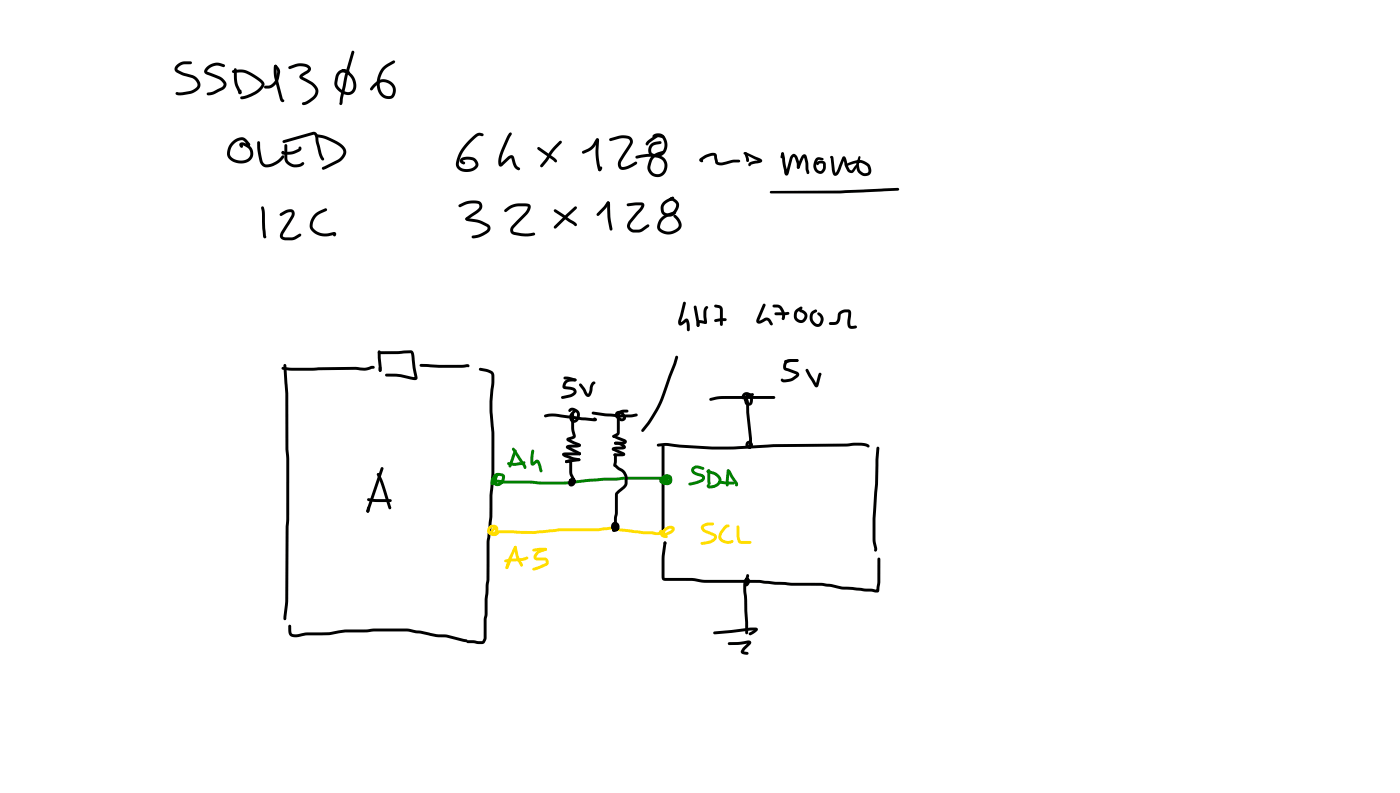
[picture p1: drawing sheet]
<svg xmlns="http://www.w3.org/2000/svg" width="337mm" height="190mm" viewBox="0 0 337 190" stroke-linecap="round" stroke-linejoin="round" font-family="sans-serif">
<g fill="#000">
<path d="M42.5 15.6l.7-.5 .9-.3 1.7-.1 .4 .4-.4 .3h-1.5a1.52 1.52 0 0 0-1.6 1.3l1.4 .8 2.3 .6a2.25 2.25 0 0 1 1.5 3.2l-.6 .5-1.3 .7-3.1 .4a.41 .41 0 0 1-.7-.3 .41 .41 0 0 1 .5-.4h1.1l1.8-.3 1.5-.8a1.19 1.19 0 0 0-.3-2l-.6-.4-2.3-.6-1.4-.7a1.07 1.07 0 0 1 0-1.8zM49.7 16a3.6 3.6 0 0 1 3.3-.8l.9 .3 .2 .3-.3 .3-1-.3a2.77 2.77 0 0 0-3 1.4h.1a8.2 8.2 0 0 1 3.9 1.9 1.45 1.45 0 0 1 .6 1.4 1.45 1.45 0 0 1-1 1.2l-2.3 1.1-1.1 .1-.3-.3a.78 .78 0 0 1 .9-.4l2.8-1.4a.64 .64 0 0 0 .1-1l-.3-.4a8.4 8.4 0 0 0-3.6-1.5 .92 .92 0 0 1-.5-.8 .92 .92 0 0 1 .5-.9zM55.8 17l1.7-.3a5.9 5.9 0 0 1 4.2 1.6l.9 .6a1.46 1.46 0 0 1 1 1.2 1.46 1.46 0 0 1-.7 1.4 8.6 8.6 0 0 1-4.8 2.3l-.4-.3 .4-.4a7.7 7.7 0 0 0 4-1.8l.8-1.1a9.5 9.5 0 0 0-5-2.8l-1.8 .1-.3-.1zM56.3 16.5l.3-.1 .3 .3 .2 3.2 .9 2.4-.3 .3-.3-.1-.1-.4a6.5 6.5 0 0 1-1.1-3.3zM66 15.6h.5l.1 .3-.2 .3 .1-.1 .1 2.3 1.4 5.5 .4 .3a.59 .59 0 0 1-.8 .3 .59 .59 0 0 1-.3-.7l-1.4-5.7a3.5 3.5 0 0 1 .1-2.5zM69.4 16.1l1.6-.7a3.1 3.1 0 0 1 3.7 .8l.1 .5-.3 .5-1.8 1.3-.1-.1 2.5 1.3a2.35 2.35 0 0 1 1 3.5 6.7 6.7 0 0 1-2.7 2 .47 .47 0 0 1-.6 0 .47 .47 0 0 1-.1-.5l1-.4 1.6-1.2a1.42 1.42 0 0 0 .1-2.2l-.7-.6-2.7-1.6v-.4l.3-.4 1.5-1a.4 .4 0 0 0 .2-.5 .4 .4 0 0 0-.4-.3l-1.8-.2-2.2 .7-.2-.1zM81.3 17.2l.6-.4 .6-.1 1.2 .1 .3 .4-.3 .3-1.1-.1a1.27 1.27 0 0 0-1.2 1l-.2 1a1.96 1.96 0 0 0 1.5 2.5 1.44 1.44 0 0 0 1.6 0 1.44 1.44 0 0 0 .6-1.5 3.7 3.7 0 0 0-1.8-2.9l-1-.3a.57 .57 0 0 1 .3-.6 .57 .57 0 0 1 .7 .1l.3 .1a4.4 4.4 0 0 1 2.2 4 2.13 2.13 0 0 1-1.2 1.9 2.13 2.13 0 0 1-2.3-.3 2.57 2.57 0 0 1-1.6-3.1l.3-1.3zM84.6 12.2l.5 .1 .1 .3-1.6 5.5-1.2 6.5a.41 .41 0 0 1-.3 .6 .41 .41 0 0 1-.5-.5l1.3-6.8zM92.1 16.1l2.4-1.6 .4 .1 .1 .3-.2 .3-1.4 .8a4.6 4.6 0 0 0-1.1 6.7 1.21 1.21 0 0 0 2.1-.4 2.14 2.14 0 0 0-1-2.3 2.14 2.14 0 0 0-2.5 .2l-1.3 1.4-.3 .1-.4-.3a3.6 3.6 0 0 1 3.5-2.4 2.62 2.62 0 0 1 2.6 1.7 2.62 2.62 0 0 1-.8 3 2.88 2.88 0 0 1-3.6-3.1 6 6 0 0 1 1.5-4.5zM57.5 21.6l.2-.1a.6 .6 0 0 1 .4 .6 .6 .6 0 0 1-.4 .5l-.4-.3zM57.4 22h.5v.5h-.5zM55.7 34.1a2.49 2.49 0 0 1 3.4-.7l1 1.1v.5l-.5-.1-1-1.1a2.64 2.64 0 0 0-3.2 2.5 1.65 1.65 0 0 0 1.5 2.1 2.37 2.37 0 0 0 3.2-1 1.72 1.72 0 0 0-.6-1.9l-1.4-.6 .1-.2 .2 .5-.1 .2a.67 .67 0 0 1-.7-.8 .67 .67 0 0 1 1.1-.3l1.2 .6a2.44 2.44 0 0 1 .8 3 2.44 2.44 0 0 1-2.7 1.4 3 3 0 0 1-3.4-2.2v-.4a4 4 0 0 1 1.1-2.6z"/>
<path d="M61.9 34l.3-.1 .3 .3 .1 2 .6 2.6a1.29 1.29 0 0 0 1.9 .5 5 5 0 0 0 2.6-1.9l.3-.1 .4 .3a5.2 5.2 0 0 1-4.5 2.6 1.83 1.83 0 0 1-1.5-1.5l-.1-.5a10.2 10.2 0 0 1-.4-4.2zM66 15.6a1.1 1.1 0 0 1 1.2 1 4.2 4.2 0 0 1-1.9 4.5l-.8 .2-.9-.1v-.5l.9-.1a2.48 2.48 0 0 0 1.9-2.2l.2-1.3-.7-1zM68 33.8l7.2-2.1h.6l.6 1 .2 1.4 .7 2.6 .6 1.5-.1 .3a.99 .99 0 0 1-1-1.1l-.9-3.2-.1-1.3-.3-.5-7.2 2-.3-.1zM67.8 36.5h.6a4.8 4.8 0 0 0 3.4-.8l.1-.4a.53 .53 0 0 1 .6 .4 .53 .53 0 0 1-.4 .6l-.1 .1a5.6 5.6 0 0 1-4.2 .6l-.1-.3zM68.5 34.7l.2-.1 .4 .4v3a1.69 1.69 0 0 0 1.7 1.5l1.2-.1 .8-.5 .3 .1a.94 .94 0 0 1-.8 1 2.91 2.91 0 0 1-3.9-1.6zM75.9 32.4l.3-.1a12.8 12.8 0 0 1 6.4 2.8 2.08 2.08 0 0 1-.3 3.2l-.8 .7-3.2 1.6-.5 .2-.3-.1-.1-.3 .2-.3 3.6-1.8a2.04 2.04 0 0 0 1.3-2l-.6-.9-1.3-.9a12.6 12.6 0 0 0-4.7-1.7zM112.6 33.8a5.3 5.3 0 0 1 2.4-1.9l1 .1 .3 .4-.4 .3-.7-.1a9.8 9.8 0 0 0-4.9 7.1 2.44 2.44 0 0 0 4-.2l-.5-.9a3.4 3.4 0 0 0-2.3-.1l-.2 .2a.55 .55 0 0 1 .4 .7l-.3 .1a.86 .86 0 0 1-.9-.9 .86 .86 0 0 1 .9-.8 2.78 2.78 0 0 1 3.1 .6 1.57 1.57 0 0 1 .4 1.6 1.57 1.57 0 0 1-1.2 1.1 3 3 0 0 1-4-1 6.8 6.8 0 0 1 2.4-5.8zM122.4 32l.3-.2 .4 .3-2.1 4.6-.5 1.5 .1 1.3-.3-.2 1.8-1.7a.83 .83 0 0 1 .8-.4 .83 .83 0 0 1 .7 .6l.6 1.9 .8 .7a.48 .48 0 0 1-.4 .5 .48 .48 0 0 1-.5-.3l-.7-.9-.5-1.8-1.8 1.6a.67 .67 0 0 1-.9 .5 .67 .67 0 0 1-.4-.8l.1-1.4 .4-1.4zM129.2 35.4h.5l3.6 2.5a.86 .86 0 0 1 .5 1l-.2 .1-.3-.1-4-3-.2-.2zM134.5 33.9h.5v.5l-1.9 1.9-1.3 2.2-1.4 1.6h-.5v-.5l1.3-1.5 1.1-1.8zM139.9 36.4l2-1.1 1.4-1.9 .3-.2 .3 .1v.5l-1.5 2.1-2.1 1-.3-.1zM143.4 33.3h.4l.2 .3-.1 3.6 .2 2.1 .4 1.5-.3 .3-.3-.1a13.1 13.1 0 0 1-.7-4.8z"/>
<path d="M146.5 33.3l2.2-.7a2.85 2.85 0 0 1 3.2 .7l.2 .6-.1 .6-2.6 4.2-.2 .8a.5 .5 0 0 0 .7 .6l1-.3 1.8-.9h.4l.1 .3a5.1 5.1 0 0 1-3.7 1.6 1.57 1.57 0 0 1-.7-2.4l2.6-4.2a.71 .71 0 0 0-.6-.9l-1.6-.1-2.4 .7-.3-.1zM156.9 32.5a2.13 2.13 0 0 1 2.3-.3 2.13 2.13 0 0 1 1.2 2 2.68 2.68 0 0 1-1.1 3.1 2.68 2.68 0 0 1-3.2-.3 2.05 2.05 0 0 1 1.6-3l1-.1 .3 .4-.3 .3-1.2 .2a1.2 1.2 0 0 0-1 1.6 1.2 1.2 0 0 0 1.8 .6 2.37 2.37 0 0 0 1.4-2.1 2.37 2.37 0 0 0-1.1-2.1h-.8l-.6 .3-.4-.4zM155.6 33.9l2.4-1.6 1.5 .2 .2 .3-.3 .4-1.4-.2-1.8 1.2-.7 .8-.3-.4zM152.8 37.5a8 8 0 0 1 6.3 .1 2.59 2.59 0 0 1 1.1 3.6 2.59 2.59 0 0 1-3.7 .8 2.48 2.48 0 0 1-.6-3.1l.5-1.1 .8-.7 2.1-.8h.3l.1 .5-1.3 .5a2.92 2.92 0 0 0-1.8 3.8 1.72 1.72 0 0 0 2.1 .6 1.72 1.72 0 0 0 1-1.9 2.13 2.13 0 0 0-2.2-2.1h-2l-2.4 .4-.3-.1zM62.9 49.7l.4-.1a6.9 6.9 0 0 1 .4 3.7l.2 3.4-.1-.1 .2 .3-.3 .4-.3-.2-.2-.4zM67.4 51.2l1-.6a1.59 1.59 0 0 1 2.4 .3l-.1 1.1-2.7 4.5a.38 .38 0 0 0 .1 .4 .38 .38 0 0 0 .4 .1h1.9l1.7-.9 .4 .4-.2 .3-1.6 .8-2.1 .1a1.19 1.19 0 0 1-1.2-.6 1.19 1.19 0 0 1 .1-1.3l2.6-4.1a.42 .42 0 0 0-.2-.7l-.9 .1-1.5 .8-.3-.4zM75.7 51.4l1.2-.8 1.3-.6 .3 .1 .1 .3-.2 .3-1.2 .6a2.75 2.75 0 0 0-1.8 3.7l.9 .6 1 .4 1.2 .1 1.7-.4a.5 .5 0 0 1 .6 .5 .5 .5 0 0 1-.6 .5l-.1-.5 .2 .2-1.3 .3a3.7 3.7 0 0 1-4.6-2.3l.4-1.6zM110.3 49.3l1.2-.7a4.5 4.5 0 0 1 4.1 0 1.74 1.74 0 0 1-.9 2.7l-2.3 1.6h-.4l-.1-.3 .1-.4 2.5-1.7a1 1 0 0 0 .6-1.4 3.8 3.8 0 0 0-3.3 .1l-1.3 .6-.2-.1zM112 52.4l.2-.1 .7 .2a8.8 8.8 0 0 1 4.4 1.4 1.18 1.18 0 0 1 .1 1.9 5 5 0 0 1-3.9 1.4v-.5a6.4 6.4 0 0 0 3.6-1.6l.1-.3-.2-.3a8.2 8.2 0 0 0-4.2-1.3 .67 .67 0 0 1-.7-.2 .67 .67 0 0 1-.1-.6zM121.3 50.3l.8-.6a6.6 6.6 0 0 1 5.3-.6 1.94 1.94 0 0 1-.7 2.4l-3.2 3.3-.2 .6 .4 .3a9 9 0 0 0 4.5 .2l.4 .1v.4l-1 .3a10.9 10.9 0 0 1-4.3-.4 1.27 1.27 0 0 1-.3-2l3.4-3.4 .5-1.2-2.1-.1-1 .1-1 .4-1.3 .9-.3-.4zM133.2 54.3l4.9-4.6h.5v.5l-4.9 4.6h-.5zM133.2 50.4l.4-.1 4.4 2.9a.9 .9 0 0 1 .6 1l-.2 .1-.3-.1-4.8-3.3-.2-.3z"/>
<path d="M145.8 48.6l.4-.2 .3 .3-.6 1.1-1.9 2h-.5v-.5l1.6-1.6zM144.2 40l.5 .1 .1 .2-.2 .6-.4 .2-.4-.3zM146 48.5h.5l.1 .3 .1 3.3 .5 3-.3 .3-.4-.3-.4-2.6zM150.7 49l1.9-.4h1.5a.76 .76 0 0 1 .8 .5 .76 .76 0 0 1-.2 .9l-3.1 3.6a.95 .95 0 0 0 .7 1.6l1.6-.1 1.9-1.2 .3 .3-.1 .3-1.9 1.2-1.8 .2a1.67 1.67 0 0 1-1.2-2.7l3.2-3.9-3.3 .3-.3-.1zM159.4 48.5l2.2-1.2h.4l.1 .3-.2 .3-1.3 .6a1.67 1.67 0 0 0-1 2.3 1.6 1.6 0 0 0 1.6 .5l.5-.3 .6-.9a1.2 1.2 0 0 0 .1-1.3 1.2 1.2 0 0 0-1.1-.6l-.3-.2a.51 .51 0 0 1 .3-.5 .51 .51 0 0 1 .6 .1 1.82 1.82 0 0 1 1 2.8l-.6 1a2.02 2.02 0 0 1-3 .1 2.02 2.02 0 0 1 .1-3zM158.8 52.4l1.4-1 1.9-.7 .3 .1 .1 .3-.2 .3-1.4 .5a2.48 2.48 0 0 0-2.1 3 2.93 2.93 0 0 0 4.3-.4v-.1a2.09 2.09 0 0 0-1.1-2.2v-.6a1.31 1.31 0 0 1 1.3 1 1.97 1.97 0 0 1-.8 3.3 3.1 3.1 0 0 1-4.5-1.2l.2-1.4zM67.8 88.2l7.3 .2 10.4-.3 2.1 .3 2.1-.5 .4 .3-.4 .4-2.1 .5-2.1-.3-15.3 .3-2.2-.3-.3-.3zM68.2 87.5l.3-.1 .3 .4 .5 6.7v13.4l.2 2.5-.2 34-.5 4.3-.3 .3-.4-.3 .5-4.3 .2-34-.2-2.5v-13.4zM91.1 88.1l.3-.1 .3 .4v.6l-.3 .3-.4-.3zM90.9 84.5l7.8-.4a1.23 1.23 0 0 1 .9 1.6l.3 2.6 .5 2.3a.78 .78 0 0 1-.5 .7 .78 .78 0 0 1-.8-.1h-.4a18.6 18.6 0 0 0-6-.8v-.5l.2-.1a18.8 18.8 0 0 1 6.6 .8h.3l-.1 .2-.9-6-7.7 .3-.2-.1zM90.9 84.3l.2-.2 .4 .4 .2 4a.62 .62 0 0 1-.3 .8 1.19 1.19 0 0 1-.4-1.3l-.2-2zM101 87.5l10.1 .1 1.2-.1 .4 .1 .2 .3-.4 .3-1.2 .1-5.8 .1-4.3-.3-.4-.3z"/>
<path d="M115.2 88.5l.3-.1 1.4 .2a1.81 1.81 0 0 1 1.9 2l-.4 5.8v2.5l.4 5.3v9.5l-.4 5.3v5.1l-.7 6v9.2l-.5 4.6-.2 9.4-.7 1.3-1.3 .1-2.6-.2-.3-.4 .3-.3 3.5 .2 .4-.7 .2-9.4 .5-4.6v-9.2l.7-6v-5.2l.4-5.2v-9.8l-.4-5v-2.2l.4-6.5-.1-.4-.5-.2-2.3-.7zM170.6 95.7a11.6 11.6 0 0 1 5.2-.6h10.2l.4 .4-.4 .3h-12.5l-2.7 .5-.2-.1zM179.1 95.4h.5l.1 .3-.2 .4a.4 .4 0 0 1-.6 .1 .4 .4 0 0 1 0-.6zM178.6 94.5a1.6 1.6 0 0 1 2 .2 1.6 1.6 0 0 1 .4 1.8 1.06 1.06 0 0 1-1.3 .9 1.06 1.06 0 0 1-.8-1.3 1.27 1.27 0 0 1 1.1-1.5l.9-.2 .3 .4-.2 .3-1.2 .3a1.01 1.01 0 0 0-.1 1.3h.5a1.42 1.42 0 0 0-.3-1.6l-.4-.2-.3 .1-.3 .8a.54 .54 0 0 1-.6-.2 .54 .54 0 0 1 .1-.6zM188.6 86.6l2-.3h1l.4 .3-.4 .4-2.8 .2-.2-.1zM188.8 86.7l.5-.3 .7-.1h1.6l.4 .3-.4 .4-2.1 .1a1.09 1.09 0 0 0-.5 1.3l2.7 .9 .4 .4v.4l-.4 .6-1.3 .8-1.5 .3h-.8a.46 .46 0 0 1-.3-.4 .46 .46 0 0 1 .2-.5l.5 .3 1.5-.3 1.4-.9-2.1-.8a1.18 1.18 0 0 1-1-.7 1.18 1.18 0 0 1 .1-1.3zM193.7 88.7l.3-.1 .3 .2 2.1 3.6-.3 .1 .7-2.8 .3-.2 .3 .1 .1 .3-.7 2.4a.56 .56 0 0 1-.3 .7 .56 .56 0 0 1-.7-.3l-2.1-3.6zM88.3 119.8l5.5 .1 .4 .4-.4 .3a17.4 17.4 0 0 1-5.5-.3zM90.7 113.7h.4a20.6 20.6 0 0 1 2.2 5.7l.8 2.6-.4 .4-.3-.3a49.3 49.3 0 0 0-2.8-8zM91.6 112.3h.5l.1 .4-3.4 10.2-.4 .2-.3-.3 .3-1.1zM158 106.7l.2-.1a12.9 12.9 0 0 1 5.2 .2l7.8 .5h5l9.7-.6 17.6-.1 1.4-.2a9 9 0 0 1 3.6 .2 .47 .47 0 0 1 .4 .4 .47 .47 0 0 1-.2 .5l-1.1-.4h-2l-2.1 .2-17.6 .1-9.7 .6h-5l-7.8-.5-3.1-.4-2.1 .2-.2-.1zM159.1 106.9h.5l.1 .3 .1 21.5-.4 .3-.4-.4z"/>
<path d="M179.1 95.4l.3-.1a1.87 1.87 0 0 1 .7 1.6v2.2l.7 6.2v1.4a.85 .85 0 0 1-1.2 .9 .85 .85 0 0 1-.1-1.5 .97 .97 0 0 1 1.4 .4 .97 .97 0 0 1-.6 1.3l-.3-.1-.1-.2 .3-.7-.2-.2-.1 .4 .2-.2v-1.4l-.7-6.3v-2.2l-.3-1 .1 .1-.2-.3zM180.2 106.4a.52 .52 0 0 1 .7 .2 .52 .52 0 0 1-.2 .7l-.5-.4h.5l-.2 .8-.3 .1a.96 .96 0 0 1 0-1.4zM210.8 107.4h.5l.1 .2-.2 2.8-.1 5.9-.6 8.3v5.2l.4 2.1a.38 .38 0 0 1-.3 .5 .38 .38 0 0 1-.5-.4l-.3-2.2v-5.2l.6-8.3 .1-6zM88.4 121.7l.4 .1 .1 .2-.1 .8-.4 .3-.3-.3zM159.3 127.8h.5l.1 .3-.2 .7-.3 .2-.3-.3zM159.7 130.1l.4 .1 .1 .2-.4 3.4v5.1l6.5-.1 3.1 .5h13.2l7.7 .7h7.2l2.4 .3a13.4 13.4 0 0 0 5.1 .7l5.9 .6-.2 .2 .2-1.9v-5.6l.4-.4 .3 .4v5.6l-.3 2.2a1.93 1.93 0 0 1-1.8 0l-4.5-.4a14.7 14.7 0 0 1-5.4-.7l-2.1-.3h-7.3l-7.6-.7h-13.2l-3.1-.5h-6.7l-.4-.3-.1-.4-.1-4.6zM179.5 138l.2-.1 .4 .4-.5 1.9h-.3l.3-.7-.2 .7v1.3l.4 10.5-.3 .4-.4-.4-.4-11.9a.91 .91 0 0 1 .4-1.1 .91 .91 0 0 1 1.1 .1 1.2 1.2 0 0 1-1 1.7l-.2-.3-.1-.6zM69.4 150.2l.2-.1 .4 .3v1.3a.72 .72 0 0 0 1 .7l.7-.1a15 15 0 0 1 5.5-.4l2.4-.1a40 40 0 0 1 9-.6l1.2-.2h8.1l3.7 .6a24 24 0 0 0 6 .9l4.5 1.1 .3 .3-.1 .3h-.6l-4.3-1a17.9 17.9 0 0 1-6-.9l-3.7-.6h-7.9l-1.7 .2h-2.8a17.5 17.5 0 0 0-5.5 .6l-3.6 .1a15.1 15.1 0 0 0-5.2 .5 1.43 1.43 0 0 1-1.7-1.6zM171.5 151.8l8.8-1a2.04 2.04 0 0 1 1.8 .2v.4l-.3 .1-.3-.1 .1 .1-9.8 .9-.3-.1zM175 154.4l4.9-.5a.57 .57 0 0 1 .7 .3 .57 .57 0 0 1-.3 .7l-1.2 1.2-.3 .5-.1-.2 1.2 .3v.5l-.3 .1a1.21 1.21 0 0 1-1.5-.7l.5-1 1.3-1.3 .1 .3-2.7 .3-2 .1-.3-.1zM180 152.1l1.8-1.3a.49 .49 0 0 1 .3 .5 .49 .49 0 0 1-.3 .5l-1.4 .8-.3-.1z"/>
<circle cx="68" cy="36.6" r=".38"/>
<circle cx="146.2" cy="48.8" r=".36"/>
<circle cx="180.2" cy="107.5" r=".35"/>
<circle cx="88.4" cy="122.8" r=".35"/>
<circle cx="159.9" cy="130.4" r=".36"/>
</g>
<g fill="#008000">
<path d="M118.7 114a1.92 1.92 0 0 1 2.7 .3 1.91 1.91 0 0 1-2.4 2.3l-.3-.4v-.8l.4-1.3 .3-.3 .4 .4-.5 1.7 .1 .2h.3a1.49 1.49 0 0 0 1-1.6l-.1-.1a1.31 1.31 0 0 0-1.4 .1 1.31 1.31 0 0 0-.6 1.3v.3l-.2-.2 .4-.5 .7-.2 1.7 .3h6.3l2.6 .2h5.9a103.1 103.1 0 0 1 12.4-1l1.5-.2h10.9l-.1 .4h-.7l-.2 .5 .2 .4h.7l.2-.3v-.6l-.4-.3-.6 .2-.7 .7 .6 .2 .8-.1-.1 .4-1.2-.4-.1-.3a1.07 1.07 0 0 1 1.6 0 .51 .51 0 0 1 .4 .6 .51 .51 0 0 1-.6 .4 1.37 1.37 0 0 1-2.1-1 1.8 1.8 0 0 1 2.8-1 1.34 1.34 0 0 1-.2 2 1.34 1.34 0 0 1-2-.6 1.24 1.24 0 0 1 .7-1.5 1.24 1.24 0 0 1 1.6 .6l-.2 .3-.4 .1h-10.9l-1.5 .2a101.9 101.9 0 0 0-12.4 1l-14.6-.2-2.1-.3a.73 .73 0 0 1-1 .6 .73 .73 0 0 1-.3-1.1z"/>
<path d="M166.4 112.3l.7-.4 .6-.1 1.4 .4 .2 .3-.3 .4-1.6-.4a.45 .45 0 0 0-.5 .5l.4 .4 1.3 .4a1.02 1.02 0 0 1 .9 .9 1.02 1.02 0 0 1-.8 1.1l-2.4 .8-.7-.1v-.5l1.8-.4 1.3-.6v-.4l-.7-.2a1.69 1.69 0 0 1-1.9-1.7z"/>
<path d="M170.1 112.8l.3-.1 .3 .3v3.4a.62 .62 0 0 1-.6-.2 .62 .62 0 0 1-.1-.7z"/>
<path d="M169.9 113l.3-.1 1.3 .4a2.09 2.09 0 0 1 1.8 2.7 2.77 2.77 0 0 1-3.3 1.1 .4 .4 0 0 1 0-.6 .4 .4 0 0 1 .6 .1v.2l-.1-.2a2.3 2.3 0 0 0 2.2-.9 1.29 1.29 0 0 0-1.2-1.7l-1.5-.4-.2-.4z"/>
<path d="M174.8 112.8h.5l.1 .2-.2 2.9a.75 .75 0 0 1-.4 1 .94 .94 0 0 1-.3-1.3z"/>
<path d="M175 113l.3-.1 .3 .2 1.8 3a.41 .41 0 0 1-.1 .7 .41 .41 0 0 1-.6-.4l-1.7-3z"/>
<path d="M172.7 115.6l3.6 .1 .4 .4-.4 .3h-1.8l-1.6-.2-.3-.4z"/>
<path d="M123.7 108.1h.4l.1 .3-1.3 3.7-.3 .2-.3-.1-.1-.3z"/>
<path d="M123.2 107.6l.2-.1 .3 .2 2.8 4.2a.43 .43 0 0 1 0 .5 .43 .43 0 0 1-.5 .2l-2.9-4.5z"/>
<path d="M122 111.1l2.1 .1 1.9-.4a.47 .47 0 0 1 .2 .5 .47 .47 0 0 1-.5 .4l-1.8 .2-1.7-.2-.3-.3z"/>
<path d="M127.8 108.1h.5l.1 .2-.2 3-.2-.1 .7-.7a.92 .92 0 0 1 1.3 1l.4 1.6-.3 .4-.4-.3-.7-2.1h.2l-.6 .5a.65 .65 0 0 1-.9 .1 .65 .65 0 0 1-.2-.8v-1.3z"/>
</g>
<g fill="#fd0">
<path d="M117.6 126.4a1.25 1.25 0 0 1 1.6-.2 1.25 1.25 0 0 1 .4 1.6 1.25 1.25 0 0 1-1.6 .6l-.2-.4 .1-.5 1.1-1 .3 .3-.8 1.1 .3-.1 .2-.4a.39 .39 0 0 0-.1-.6 .76 .76 0 0 0-1.1 .7v.1a1.1 1.1 0 0 0 1.3 .4l.6-.5 .6-.1 8.2 .2 5.9-.7h9.3l1.8-.2a5.2 5.2 0 0 1 3.4 .2l5.6 .7 3.8 .2a.61 .61 0 0 1 .8-.4l.1 .2-.2 .5-.7 .5-1.7-.3h-2.2l-5.6-.7a6.1 6.1 0 0 0-3.8-.2l-1.3 .2h-9.3l-6 .7-8.4-.2a1.53 1.53 0 0 1-1.9 .6 1.53 1.53 0 0 1-.9-1.8z"/>
<path d="M158.6 127.4h.5v.6h.7l1.3-.5 .4-.5h-.6l-.5 .3-1 1 1.1 .4a.57 .57 0 0 1-.3 .6 .57 .57 0 0 1-.7-.1l-.7-.6a2.65 2.65 0 0 1 2.1-2.3 .93 .93 0 0 1 1.3 .5 .93 .93 0 0 1-.6 1.2l-1.1 .6a1.54 1.54 0 0 1-2.1-.6z"/>
<path d="M168.7 126.2l1.3-.6h1.6v.5l-1.7 .2-.7 .4 .5 .6 2.1 .9a.98 .98 0 0 1 .6 .8 .98 .98 0 0 1-.6 .9l-1 .6-1.7 .4-.6-.1v-.5l2.1-.4 1-.7-.1-.4-1.1-.5a1.99 1.99 0 0 1-1.9-1.6z"/>
<path d="M174.1 126.4a.76 .76 0 0 1 1.3-.1l-.1 .3-.7 .3-.8 1.1a.98 .98 0 0 0-.4 1 .98 .98 0 0 0 .7 .7l.9 .3 1-.3 .2 .1a.66 .66 0 0 1-.8 .8 2.13 2.13 0 0 1-2.7-1.7l.4-1.2z"/>
<path d="M177.1 126.3l.3-.1 .3 .4 .1 2.2 .2 1.1 2.3 .1 .4 .3-.1 .3-2.4 .1-.7-.4-.4-1.5z"/>
<path d="M123.7 131.2h.4l.1 .4-1.5 3.2-.5 1.7-.3 .2-.4-.3 .4-1.7z"/>
<path d="M122.4 134.1h.4a3.4 3.4 0 0 1-.6 2.4l-.3 .2-.4-.3z"/>
<path d="M123.6 131.2l.3-.1 .3 .3 .6 2.5 .9 1.8-.1 .3-.2 .2-.3-.3-1-1.7-.6-2.7z"/>
<path d="M121.3 134.5l1.4-.3 2.5-.1 1.5-.4 .3 .3a1.86 1.86 0 0 1-1.7 .8l-3.8 .3-.2-.1z"/>
<path d="M128 132l1.2-.3 1.5-.1h.5l.3 .4-.4 .3-2.8 .2-.2-.1z"/>
<path d="M128.9 132.5l1-.5 1.2-.4 .3 .1 .1 .3-.2 .3-1.1 .4a1.77 1.77 0 0 0-1.2 1.2h1.8a1.08 1.08 0 0 1 1 .8 1.08 1.08 0 0 1-.4 1.2l-2.5 1-.8 .1-.1-.3 .2-.3 3-1.2-.2-.6h-1.9a.95 .95 0 0 1-.9-.7 .95 .95 0 0 1 .5-1z"/>
<circle cx="131.1" cy="132" r=".35"/>
</g>
<g fill="#000">
<path d="M168.3 38.1a5.1 5.1 0 0 1 3.6-1.3l.4 .4 .3 1.7 .8 .1a11.6 11.6 0 0 1 4.2-.6l.4 .3-.4 .3a10.5 10.5 0 0 0-4 .7 1.34 1.34 0 0 1-1.8-1.4l-.1-.9h-.5l-1.3 .4-1.2 .8v-.3l.3 .4a.5 .5 0 0 1-.7 .1 .5 .5 0 0 1 0-.7zM178.8 36.6a.66 .66 0 0 1 1 .7l.3 1.3-.4 .3-.2-.1v-.4l-.1 .2-.4-1.5h.1l-.3-.1zM179.1 36.6h.3l3.4 1.5a.54 .54 0 0 1 .4 .7 .54 .54 0 0 1-.7 .4l-1.7 .3-.6 .4a.59 .59 0 0 1-.2-.6 .59 .59 0 0 1 .5-.4l2.2-.5-.1 .4-1.2-.6-2.3-1.1zM179.5 38.1l.3 .1 .2 .4-.1 .2h-.4zM187.9 36.7h.5l.1 .2-.3 .9-.3 .2-.3-.2zM187.9 36.7l.2-.1 .3 .1 .3 1.1 .6 3.8h-.4l1-3.6a.99 .99 0 0 1 1-1 .99 .99 0 0 1 .9 1l.4 1.5v.7l-.3 .3a.93 .93 0 0 1-.4-1.2l-.4-1.3-.3-.4-1.2 4a.57 .57 0 0 1-.7 .6 .57 .57 0 0 1-.4-.8l-.7-4.3zM192.8 37.3l.2-.1a.57 .57 0 0 1 .6-.1 .57 .57 0 0 1 .3 .5l.4 1.7 .1 1.5a.64 .64 0 0 1-.2 1l-.2-.1-.3-.8-.1-1.6-.4-1.6h.2l-1.2 2.6-.3 .2-.3-.3zM191.6 39.9h.5v.5l-.4 .1zM196.1 38.1l.8-.3 .9 .2 .2 .2-.3 .3h-1.1a1.59 1.59 0 0 0 .6 2.6l.2-.1 .4-.5v-1.1l-.8-.1-.4 .4a.67 .67 0 0 1-.1-.9 .67 .67 0 0 1 .8-.2l.7 .1 .4 .3 .1 1.3a1.45 1.45 0 0 1-1.3 1.5 1.45 1.45 0 0 1-1.6-1.3v-1.2zM199.6 37.5a.56 .56 0 0 1 .7 .1 .56 .56 0 0 1 .1 .7l.5 3.3 1.6-3.8a.57 .57 0 0 1 .7-.1 .57 .57 0 0 1 .3 .6l.2 1.3 .8 1.3h.3l.9-1.2h.4v.3l-.7 1.1a1.02 1.02 0 0 1-1.8-.1l-.5-1.2-.4-1.7h.4l-1.4 3.4a.8 .8 0 0 1-.8 .7 .8 .8 0 0 1-.8-.7l-.4-3.6 .2 .2-.3-.1zM203.4 39.4a5.8 5.8 0 0 1 3.6-.9 2.5 2.5 0 0 1 2.5 2.5 1.62 1.62 0 0 1-1.3 1.4 1.62 1.62 0 0 1-1.7-.8 2.76 2.76 0 0 1-.6-2.4l.5-1.5 .4-.1-.3 2a1.76 1.76 0 0 0 1 1.9l.3 .1a.7 .7 0 0 0 .8-.2 .7 .7 0 0 0 .1-.8l-.4-.8a2.65 2.65 0 0 0-2.1-.7l-2.6 .8-.3-.3zM185.1 46l16.8-.2 13.9-.7 .4 .4-.4 .3-13.9 .7h-16.6l-.2-.1z"/>
<path d="M164.3 72.5l.5 .1 .1 .3-1.2 4.7-.2-.1 1.2-.9 .5-.1a1.48 1.48 0 0 1 .6 1.6v1.1l-.3 .4-.4-.4v-1l-.2-1.1 .2 .1-.9 .8a.7 .7 0 0 1-.9 .1 .7 .7 0 0 1-.3-.9zM166.9 73.5l.2-.1 .4 .3 .6 3.9 .1 .6-.4 .3-.3-.3-.7-4.4zM167.7 77.1l1-.1 .9 .1h-.1l.3 .1 .1 .3v.2l-.4 .1-1.3-.2v.6l-.4 .3a1.06 1.06 0 0 1-.1-1.4zM169.5 73.7l.4-.2 .4 .4-.5 1 .1 2.2a.48 .48 0 0 1 0 .5 .48 .48 0 0 1-.6 .1l-.2-2.8zM171.7 76.8l1.8-.4a.86 .86 0 0 1 1.2 .4 .86 .86 0 0 1-1.2 .3l-1.5 .3-.2-.1zM171.8 73.3h1.1a1.35 1.35 0 0 1 .9 1.8v2.9l-.4 .3-.3-.3-.1-3.8-1.3-.5zM183.5 73h.4l.1 .4-1.5 3.7 .6-.3a1.33 1.33 0 0 1 2.3 .2l.4 .8-.3 .4-.3-.2-.6-.9-.4-.1a2.24 2.24 0 0 1-2.1 .6l-.3-.3v-.5zM185.8 73.3l1.1-.1a2.68 2.68 0 0 1 1.5 3.6h-.4l-.1-.2a2.5 2.5 0 0 0-.6-2.5l-1.5-.3zM186.3 75.1l3.1-.2 .4 .4-.1 .2-.5 .2h-2.7l-.2-.1zM191.3 74.4l1.1-.7h.4l.1 .3-.1 .3-.7 .4a1.14 1.14 0 0 0-.6 1.4 1.14 1.14 0 0 0 1.3 .7l.4-.4a.74 .74 0 0 0 0-1l-.5-.3a.54 .54 0 0 1-.5-.7 1.59 1.59 0 0 1 1.8 1.5 1.59 1.59 0 0 1-1.5 1.7 1.59 1.59 0 0 1-1.7-1.6l.2-1.1zM195.1 74.8l.9-.4h.3l.1 .5-.7 .4a1.47 1.47 0 0 0-.3 1.6 1.47 1.47 0 0 0 1.5 .8l.3-.5 .1-.7-.9-1.1a.62 .62 0 0 1 1.1 .1 1.83 1.83 0 0 1-1.1 3 2.31 2.31 0 0 1-1.3-3.7zM201.7 75a2.33 2.33 0 0 1 2.8-.4l.1 .8-.2 2 .1 .8h1.2l.3 .3a1.59 1.59 0 0 1-1.7 .4l-.3-.2a2.31 2.31 0 0 1-.3-1.8l.2-1.9h-.8l-.8 .4-.2 .2-.1 .7a1.58 1.58 0 0 1-1.6 1.8h-.8l-.4-.4 .4-.3h.8a.87 .87 0 0 0 .9-1.2l.1-.8z"/>
<path d="M130.8 99.7l.2-.1a7.7 7.7 0 0 1 3.9 0l5 .7 3.2 .2 .3 .3-.1 .3-.4 .1-9.4-1.1-2.4 .2-.2-.1zM135.5 90.6h1.4a1.94 1.94 0 0 1 1.7 .7l-.4 .3-2.4-.4-.4-.4zM135.7 91.6l.6-.4 .7-.2 1.3-.1 .3 .4-.3 .3h-1a1.24 1.24 0 0 0-1.4 1.3l-.1-.1 1.9 .2a1.12 1.12 0 0 1 .9 1.2 1.12 1.12 0 0 1-1 1.1l-2.1 .5-.5-.1v-.5l2.1-.5 .8-.6-.1-.3-.3-.1-1.8-.2a1.05 1.05 0 0 1-.1-1.8zM136.8 98.3a1.74 1.74 0 0 1 2.6 1.1 1.74 1.74 0 0 1-1.9 2.1 1.6 1.6 0 0 1-.2-2.4l.8-.7 .4 .4-.9 1v.7a.46 .46 0 0 0 .5 .4 .46 .46 0 0 0 .4-.4 1.13 1.13 0 0 0 0-1.3 1.13 1.13 0 0 0-1.1-.5l-.4 .3-.3-.1-.1-.3zM139.3 92.2h.5l.9 1.2 .6 1.3 .4-.9a1.89 1.89 0 0 1 1.1-2.2l.4 .4-.6 .8a3.1 3.1 0 0 1-1.1 2.6l-.4-.1-.4-.4-1.4-2.2zM142.3 99l.3-.1 2.9 .4a27.3 27.3 0 0 0 7.4 0l.3 .1 .1 .3-.3 .3a26.9 26.9 0 0 1-7.3 0l-3.2-.4-.3-.4zM148.1 98.9a1.51 1.51 0 0 1 1.8 .2 1.51 1.51 0 0 1 .3 1.8 1.31 1.31 0 0 1-1.9-.6 1.31 1.31 0 0 1 1-1.8l1.4-.1 .4 .4-.4 .3h-1l-.5 .3-.2 .3 .1 .4 .2 .4h.3l.2-.3-.5-.6-.7-.1-.1 .3 .4 .5-.1 .2-.4 .1a1.03 1.03 0 0 1-.3-1.7zM135.3 108.9l.5-.2h3.5l.4 .3-.5 .4-3.4-.1-.3 .2-.4-.3zM136 110.6l3.2-.5 .3 .3-.3 .4-3 .4-.4-.3zM135.9 110.7l.9-.3a.54 .54 0 0 1 .6 .1 .54 .54 0 0 1 .1 .6l.1 2.5 .5 1.1a1.14 1.14 0 0 1 .2 1.6 1.14 1.14 0 0 1-1.5 .3 1.02 1.02 0 0 1 .1-1.5 1.02 1.02 0 0 1 1.5 .3 .86 .86 0 0 1-.5 .9 .86 .86 0 0 1-1-.1l-.1-.9 .4-.3 .3 .3 .1 .6-.2-.1 .3-.2-.3 .1-.1 .5 .2-.1a.67 .67 0 0 0-.1-1 6.4 6.4 0 0 1-.6-4.2l.2 .2-.9 .1-.2-.1zM137.4 99.3l.3-.1 .3 .4v3.6l.4 1.7-.4 .5-1.3 .4 .1-.4 2.5 1.1 .3 .5-.3 .3-.4-.3 .1 .2-2.5-1.2a.48 .48 0 0 1-.4-.5 .48 .48 0 0 1 .4-.4l1.3-.4-.5-1.9zM135.3 108.9l.2-.1 .3 .4v-.2l1.8 .8 1.7 .3 .2 .3-.3 .4-1.2-.2-2.4-.9a.61 .61 0 0 1-.3-.8z"/>
<path d="M136.2 107.1l.6-.3h2.2l.3-.2a.48 .48 0 0 1 .2 .7 .48 .48 0 0 1-.6 .2l-2.3 .1v-.4l2.9 1.4 .2 .4-.4 .4-2.8-1.5a.49 .49 0 0 1-.4-.3 .49 .49 0 0 1 .1-.5zM139.1 108.8h.5v.4l-.5 .1zM142.7 100.4l.2-.1 .4 .1 .1 .4-.1 .2-.4 .1-.3-.5zM147.7 106.2a2.35 2.35 0 0 1 2.8 1.3l-.6 .4-2.3 .2 .2-.1-.4 .2-.2-.1-.1-.3a1.07 1.07 0 0 1 1.1-.5l1.7-.1-.2 .2a2.86 2.86 0 0 0-2-.7zM148.3 99.4h.4l.3 .4v4.3l-.3 .4-1.1 .7-.3-.1v-.4l1-.7v-4.1l.2 .1-.3-.3zM147.3 104.6h.5v.5h-.5zM147.6 109l2.6-.1a.52 .52 0 0 1-.5 .7h-1.9l-.3-.3zM147.3 104.6l.5-.1 2.4 1a.7 .7 0 0 1 .4 .8 .7 .7 0 0 1-.8 .5l-2.1-.1-.1-.2 .3-.4 2.1-.1v.2l-2.7-1.1zM147.2 107.6h.4l2.1 1a.43 .43 0 0 1 .6 .4 .43 .43 0 0 1-.6 .4l-.1-.3 .1 .2-2.5-1.1-.1-.3zM162.4 85.5h.5l.1 .5-1.7 4.5a34.4 34.4 0 0 1-5 11.2l-1.5 1.9-.3 .2-.4-.4a33.9 33.9 0 0 0 6.6-13.1zM147.6 109h.4l.3 .4-.2 2.4-.2-.3 .9 .7a2.99 2.99 0 0 1 2.1 2.5l-.2 2-2.2 2.1v4.5l-.2 1.2v2.1a.74 .74 0 0 1-.9 .8 .74 .74 0 0 1-.5-1.2 1.09 1.09 0 0 1 1.6-.6 1.09 1.09 0 0 1 .2 1.7l-.9 .5a.49 .49 0 0 1-.7-.4 .49 .49 0 0 1 .6-.5l.7-.2 .4 .3-.3 .4-.8 .2 .1-.3-.2-.2 .6-.2-.1-.7-.3-.1-.2 .7-.1-.1 .3-3.5v-4.5l.3-.5 2-1.8v-2a2.61 2.61 0 0 0-1.7-1.6l-1-1 .2-2.3 .2 .1-.3-.3z"/>
<circle cx="136.2" cy="110.9" r=".35"/>
<circle cx="143.1" cy="100.8" r=".35"/>
</g>
</svg>
